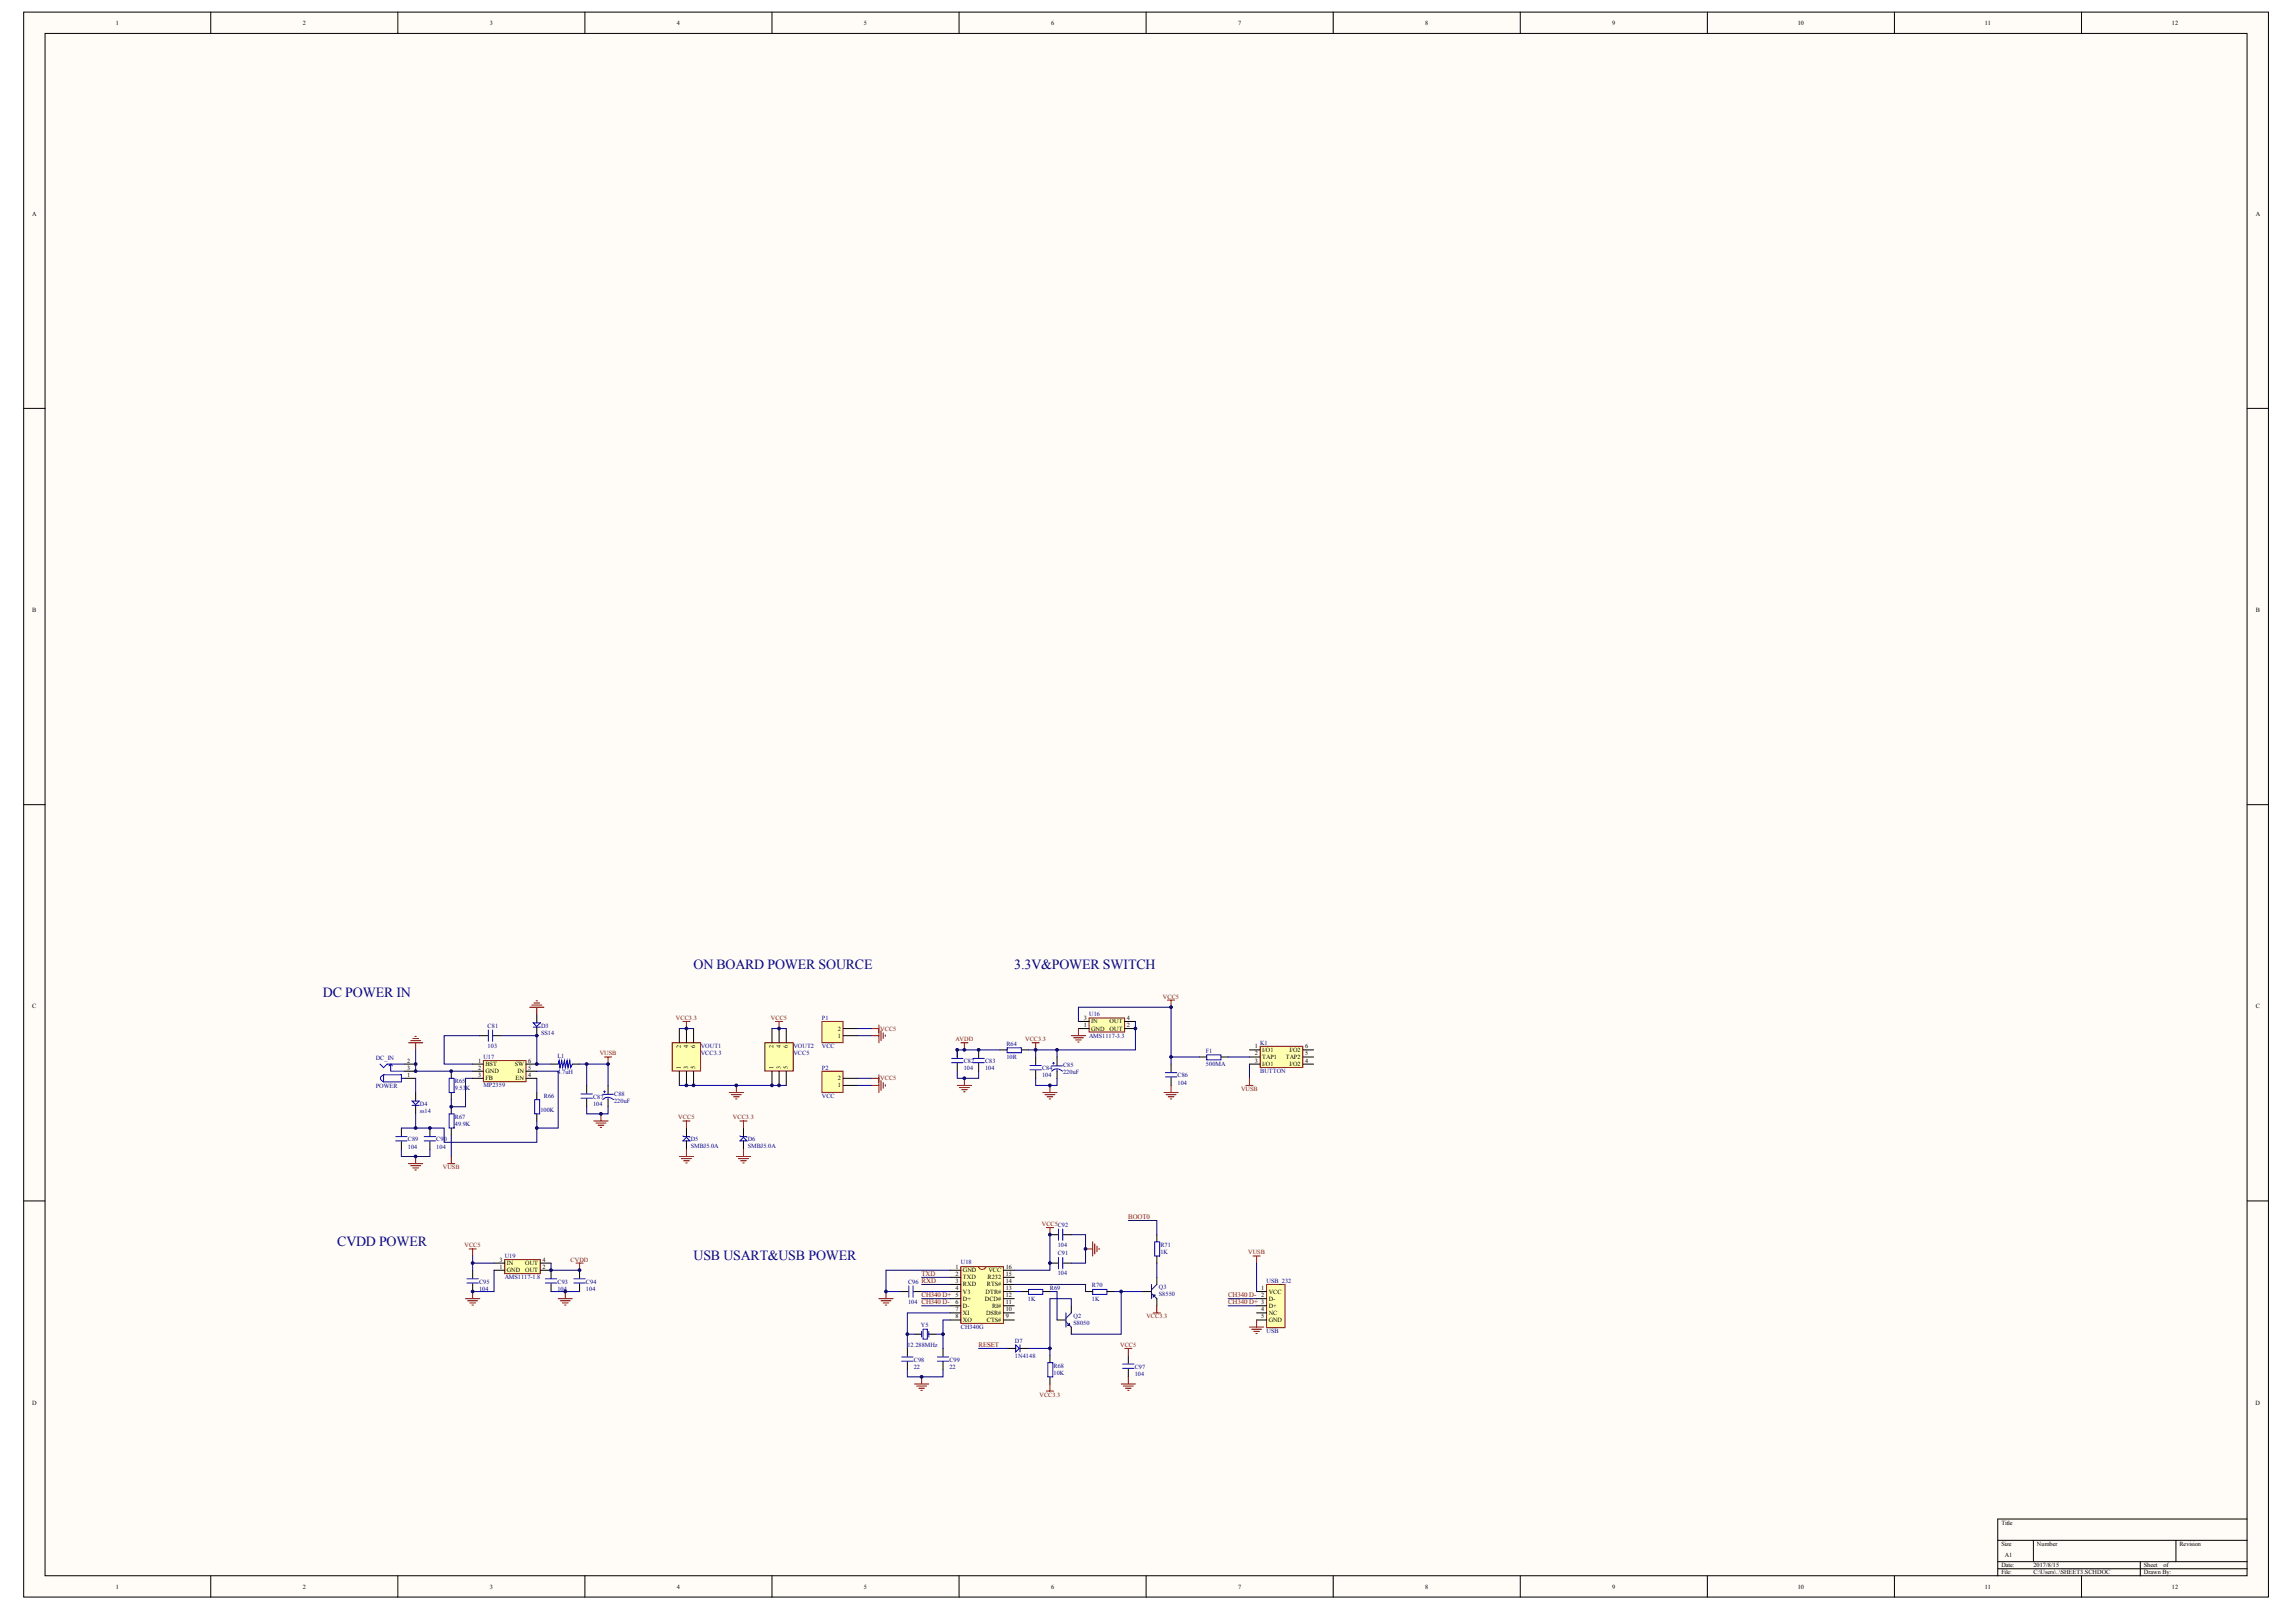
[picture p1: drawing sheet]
<svg xmlns="http://www.w3.org/2000/svg" width="287mm" height="202mm" viewBox="0 0 287 202" stroke-linecap="round" stroke-linejoin="round" font-family="sans-serif">
<defs><g id="words">
<g font-size="1.7" fill="#000080">
<text x="40.4" y="124.6">DC POWER IN</text>
<text x="86.7" y="121">ON BOARD POWER SOURCE</text>
<text x="126.8" y="121">3.3V&amp;POWER SWITCH</text>
<text x="42.1" y="155.6">CVDD POWER</text>
<text x="86.7" y="157.4">USB USART&amp;USB POWER</text>
</g>
<g font-size=".9" fill="#800000">
<text x="141" y="152.3">BOOT0</text>
<text x="115.2" y="159.4">TXD</text>
<text x="115.2" y="162">CH340 D+ 5</text>
<text x="153.5" y="162">CH340 D-</text>
<text x="153.5" y="162.9">CH340 D+ 3</text>
<text x="122.3" y="168.3">RESET</text>
</g>
<g font-size=".8">
<text x="14.5" y="3.1">1</text>
<text x="37.8" y="3.1">2</text>
<text x="61.2" y="3.1">3</text>
<text x="84.6" y="3.1">4</text>
<text x="108" y="3.1">5</text>
<text x="131.4" y="3.1">6</text>
<text x="154.7" y="3.1">7</text>
<text x="178.1" y="3.1">8</text>
<text x="201.5" y="3.1">9</text>
<text x="224.7" y="3.1">10</text>
<text x="248" y="3.1">11</text>
<text x="271.4" y="3.1">12</text>
<text x="4" y="27">A</text>
<text x="281.9" y="27">A</text>
<text x="4" y="76.5">B</text>
<text x="281.9" y="76.5">B</text>
<text x="4" y="126">C</text>
<text x="281.9" y="126">C</text>
<text x="85.1" y="130.9" transform="rotate(-90 85.1 130.9)">2</text>
<text x="86" y="130.9" transform="rotate(-90 86 130.9)">4</text>
<text x="86.9" y="130.9" transform="rotate(-90 86.9 130.9)">6</text>
<text x="96.7" y="130.9" transform="rotate(-90 96.7 130.9)">2</text>
<text x="97.6" y="130.9" transform="rotate(-90 97.6 130.9)">4</text>
<text x="98.5" y="130.9" transform="rotate(-90 98.5 130.9)">6</text>
<text x="104.7" y="129.6">1</text>
<text x="104.7" y="128.8">2</text>
<text x="135.4" y="128.3">1</text>
<text x="135.4" y="127.4">3</text>
<text x="136.4" y="128.8">GND</text>
<text x="136.4" y="127.9">IN</text>
<text x="138.7" y="128.8">OUT</text>
<text x="138.7" y="127.9">OUT</text>
<text x="140.8" y="128.3">2</text>
<text x="140.8" y="127.4">4</text>
<text x="156.8" y="131">1</text>
<text x="156.8" y="131.9">2</text>
<text x="157.8" y="131.4">I/O1</text>
<text x="161.1" y="131.4">I/O2</text>
<text x="163.1" y="131.9">5</text>
<text x="163.1" y="131">6</text>
<text x="50.9" y="134.5">1</text>
<text x="50.9" y="133.6">3</text>
<text x="50.9" y="132.8">2</text>
<text x="59.7" y="132.8">1</text>
<text x="59.7" y="133.6">2</text>
<text x="59.7" y="134.5">3</text>
<text x="60.7" y="133.2">BST</text>
<text x="60.7" y="134.1">GND</text>
<text x="60.7" y="135">FB</text>
<text x="64.3" y="133.2">SW</text>
<text x="64.4" y="135">EN</text>
<text x="64.7" y="134.1">IN</text>
<text x="66" y="134.5">4</text>
<text x="66" y="132.8">6</text>
<text x="66" y="133.6">5</text>
<text x="85.1" y="133.6" transform="rotate(-90 85.1 133.6)">1</text>
<text x="86" y="133.6" transform="rotate(-90 86 133.6)">3</text>
<text x="86.9" y="133.6" transform="rotate(-90 86.9 133.6)">5</text>
<text x="96.7" y="133.6" transform="rotate(-90 96.7 133.6)">1</text>
<text x="97.6" y="133.6" transform="rotate(-90 97.6 133.6)">3</text>
<text x="98.5" y="133.6" transform="rotate(-90 98.5 133.6)">5</text>
<text x="104.7" y="135.9">1</text>
<text x="104.7" y="135">2</text>
<text x="156.8" y="132.8">3</text>
<text x="157.8" y="132.3">TAP1</text>
<text x="157.8" y="133.2">I/O1</text>
<text x="160.7" y="132.3">TAP2</text>
<text x="161.1" y="133.2">I/O2</text>
<text x="163.1" y="132.8">4</text>
<text x="62.4" y="158.5">1</text>
<text x="62.4" y="157.6">3</text>
<text x="63.3" y="158.9">GND</text>
<text x="63.3" y="158.1">IN</text>
<text x="65.6" y="158.9">OUT</text>
<text x="65.6" y="158.1">OUT</text>
<text x="67.8" y="158.5">2</text>
<text x="67.8" y="157.6">4</text>
<text x="119.4" y="158.5">1</text>
<text x="119.4" y="159.4">2</text>
<text x="119.4" y="160.3">3</text>
<text x="119.4" y="161.2">4</text>
<text x="120.3" y="158.9">GND</text>
<text x="120.3" y="159.8">TXD</text>
<text x="120.3" y="160.7">RXD</text>
<text x="120.3" y="161.6">V3</text>
<text x="123.2" y="161.6">DTR#</text>
<text x="123.3" y="160.7">RTS#</text>
<text x="123.4" y="159.8">R232</text>
<text x="123.5" y="158.9">VCC</text>
<text x="125.7" y="161.2">13</text>
<text x="125.7" y="160.3">14</text>
<text x="125.7" y="159.4">15</text>
<text x="125.7" y="158.5">16</text>
<text x="157.6" y="161.2">1</text>
<text x="158.6" y="161.6">VCC</text>
<text x="119.4" y="162.9">6</text>
<text x="119.4" y="163.8">7</text>
<text x="119.4" y="164.7">8</text>
<text x="120.3" y="162.5">D+</text>
<text x="120.3" y="163.4">D-</text>
<text x="120.3" y="164.3">XI</text>
<text x="120.3" y="165.2">XO</text>
<text x="123.1" y="162.5">DCD#</text>
<text x="123.2" y="164.3">DSR#</text>
<text x="123.3" y="165.2">CTS#</text>
<text x="124" y="163.4">RI#</text>
<text x="125.7" y="164.7">9</text>
<text x="125.7" y="163.8">10</text>
<text x="125.7" y="162.9">11</text>
<text x="125.7" y="162.1">12</text>
<text x="157.6" y="162.1">2</text>
<text x="157.6" y="163.8">4</text>
<text x="157.6" y="164.7">5</text>
<text x="158.6" y="162.5">D-</text>
<text x="158.6" y="163.4">D+</text>
<text x="158.6" y="164.3">NC</text>
<text x="158.6" y="165.2">GND</text>
<text x="4" y="175.5">D</text>
<text x="281.9" y="175.5">D</text>
<text x="250.1" y="190.5">Title</text>
<text x="250.1" y="193.1">Size</text>
<text x="250.1" y="195.8">Date:</text>
<text x="250.1" y="196.7">File:</text>
<text x="250.6" y="194.5">A1</text>
<text x="254.1" y="195.8">2017/8/15</text>
<text x="254.1" y="196.7">C:\Users\..\SHEET3.SCHDOC</text>
<text x="254.6" y="193.1">Number</text>
<text x="267.9" y="195.8">Sheet</text>
<text x="267.9" y="196.7">Drawn By:</text>
<text x="270.4" y="195.8">of</text>
<text x="272.4" y="193.1">Revision</text>
<text x="14.5" y="198.5">1</text>
<text x="37.8" y="198.5">2</text>
<text x="61.2" y="198.5">3</text>
<text x="84.6" y="198.5">4</text>
<text x="108" y="198.5">5</text>
<text x="131.4" y="198.5">6</text>
<text x="154.7" y="198.5">7</text>
<text x="178.1" y="198.5">8</text>
<text x="201.5" y="198.5">9</text>
<text x="224.7" y="198.5">10</text>
<text x="248" y="198.5">11</text>
<text x="271.4" y="198.5">12</text>
</g>
<g font-size=".8" fill="#800000">
<text x="145.3" y="124.8">VCC5</text>
<text x="74.9" y="131.9">VUSB</text>
<text x="84.5" y="127.4">VCC3.3</text>
<text x="96.4" y="127.4">VCC5</text>
<text x="110" y="128.8">VCC5</text>
<text x="119.4" y="130.1">AVDD</text>
<text x="128.1" y="130.1">VCC3.3</text>
<text x="110" y="135">VCC5</text>
<text x="155.1" y="136.3">VUSB</text>
<text x="84.8" y="139.9">VCC5</text>
<text x="91.6" y="139.9">VCC3.3</text>
<text x="55.4" y="146.1">VUSB</text>
<text x="58.1" y="155.8">VCC5</text>
<text x="130.2" y="153.2">VCC5C92</text>
<text x="71.3" y="157.6">CVDD</text>
<text x="156" y="156.7">VUSB</text>
<text x="143.3" y="164.7">VCC3.3</text>
<text x="140" y="168.3">VCC5</text>
<text x="129.9" y="174.5">VCC3.3</text>
</g>
<g font-size=".8" fill="#000080">
<text x="60.9" y="128.4">C81</text>
<text x="60.9" y="130.9">103</text>
<text x="67.6" y="128.4">D3</text>
<text x="67.6" y="129.3">SS14</text>
<text x="87.6" y="131">VOUT1</text>
<text x="87.6" y="131.9">VCC3.3</text>
<text x="99.1" y="131">VOUT2</text>
<text x="99.1" y="131.9">VCC5</text>
<text x="102.7" y="127.4">P1</text>
<text x="102.7" y="131">VCC</text>
<text x="125.8" y="130.6">R64</text>
<text x="136.1" y="127">U16</text>
<text x="136.1" y="129.6">AMS1117-3.3</text>
<text x="150.7" y="131.5">F1</text>
<text x="157.5" y="130.5">K1</text>
<text x="47" y="132.5">DC_IN</text>
<text x="47" y="135.9">POWER</text>
<text x="56.8" y="135.3">R65</text>
<text x="56.8" y="136.2">9.53</text>
<text x="58.2" y="136.2">K</text>
<text x="60.4" y="132.3">U17</text>
<text x="60.4" y="135.9">MP2359</text>
<text x="68" y="137.2">R66</text>
<text x="69.7" y="132.2">L1</text>
<text x="69.7" y="134.2">4.7uH</text>
<text x="74.1" y="137.3">C87</text>
<text x="76.7" y="136.9">C88</text>
<text x="76.7" y="137.8">220uF</text>
<text x="102.7" y="133.6">P2</text>
<text x="102.7" y="137.2">VCC</text>
<text x="120.4" y="132.8">C82</text>
<text x="120.4" y="133.7">104</text>
<text x="123.1" y="132.8">C83</text>
<text x="123.1" y="133.7">104</text>
<text x="125.8" y="132.3">10R</text>
<text x="130.2" y="133.7">C84</text>
<text x="130.2" y="134.6">104</text>
<text x="132.9" y="133.3">C85</text>
<text x="132.9" y="134.2">220uF</text>
<text x="147.2" y="134.6">C86</text>
<text x="147.2" y="135.5">104</text>
<text x="150.7" y="133.2">500MA</text>
<text x="157.5" y="134.1">BUTTON</text>
<text x="51" y="142.6">C89</text>
<text x="51" y="143.5">104</text>
<text x="52.5" y="138.2">D4</text>
<text x="52.5" y="139.1">ss14</text>
<text x="54.5" y="142.6">C90</text>
<text x="54.5" y="143.5">104</text>
<text x="56.8" y="139.8">R67</text>
<text x="56.8" y="140.7">49.9K</text>
<text x="67.5" y="138.9">100K</text>
<text x="74.1" y="138.2">104</text>
<text x="86.3" y="142.5">D5</text>
<text x="86.3" y="143.4">SMBJ5.0A</text>
<text x="93.4" y="142.5">D6</text>
<text x="93.4" y="143.4">SMBJ5.0A</text>
<text x="132.2" y="155.8">104</text>
<text x="145" y="155.8">R71</text>
<text x="59.9" y="160.4">C95</text>
<text x="59.9" y="161.3">104</text>
<text x="63.1" y="157.2">U19</text>
<text x="63.1" y="159.8">AMS1117-1.8</text>
<text x="69.7" y="160.4">C93</text>
<text x="69.7" y="161.3">104</text>
<text x="73.2" y="160.4">C94</text>
<text x="73.2" y="161.3">104</text>
<text x="113.5" y="160.4">C96 RXD</text>
<text x="120.1" y="158">U18</text>
<text x="131.2" y="161.2">R69</text>
<text x="132.2" y="156.8">C91</text>
<text x="132.2" y="159.3">104</text>
<text x="136.5" y="160.8">R70</text>
<text x="144.8" y="161.1">Q3</text>
<text x="144.8" y="162">S8550</text>
<text x="145" y="156.6">1K</text>
<text x="158.3" y="160.3">USB_232</text>
<text x="113.5" y="162.9">104 CH340 D-</text>
<text x="115.1" y="165.8">Y5</text>
<text x="120.1" y="166.1">CH340G</text>
<text x="126.8" y="167.7">D7</text>
<text x="128.4" y="162.5">1K</text>
<text x="134.1" y="164.6">Q2</text>
<text x="134.1" y="165.5">S8050</text>
<text x="136.5" y="162.5">1K</text>
<text x="158.3" y="166.6">USB</text>
<text x="113.4" y="168.3">12.288MHz</text>
<text x="114.2" y="170.1">C98</text>
<text x="114.2" y="171">22</text>
<text x="118.7" y="170.1">C99</text>
<text x="118.7" y="171">22</text>
<text x="126.8" y="169.7">1N4148</text>
<text x="131.7" y="170.8">R68</text>
<text x="131.7" y="171.7">10K</text>
<text x="141.8" y="171">C97</text>
<text x="141.8" y="171.9">104</text>
</g>
</g></defs>
<g fill="#fffcf8" stroke="#000" stroke-width=".12">
<path d="M3 1.5h280.5v198h-280.5z"/>
<path d="M5.6 4.2h275.2v192.7h-275.2z"/>
</g>
<g fill="none" stroke="#000" stroke-width=".12">
<path d="M26.3 1.5v2.7M49.7 1.5v2.7M73.1 1.5v2.7M96.5 1.5v2.7M119.9 1.5v2.7M143.2 1.5v2.7M166.6 1.5v2.7M190 1.5v2.7M213.4 1.5v2.7M236.7 1.5v2.7M260.1 1.5v2.7M3 51h2.6"/>
<path d="M280.8 51h2.7M3 100.5h2.6M280.8 100.5h2.7M3 150h2.6M280.8 150h2.7M26.3 196.9v2.6M49.7 196.9v2.6M73.1 196.9v2.6M96.5 196.9v2.6M119.9 196.9v2.6M143.2 196.9v2.6M166.6 196.9v2.6"/>
<path d="M190 196.9v2.6M213.4 196.9v2.6M236.7 196.9v2.6M249.7 192.4h31.1M249.7 195.1h31.1M249.7 196h31.1M254.1 192.4v2.7M260.1 196.9v2.6M267.5 195.1v1.8M271.9 192.4v2.7M280.8 189.8h-31.1v7.1"/>
</g>
<path d="M60.4 132.5h5.3v2.6h-5.3z" fill="#ffffb0" stroke="#800000" stroke-width=".12"/>
<path d="M59.1 132.9h1.3M59.1 133.8h1.3M59.1 134.7h1.3M65.7 132.9h1.4M65.7 133.8h1.4M65.7 134.7h1.4" fill="none" stroke="#000" stroke-width=".12"/>
<path d="M84 130.3h3.6v3.5h-3.6z" fill="#ffffb0" stroke="#800000" stroke-width=".12"/>
<path d="M84.9 128.5v1.8M84.9 133.8v1.8M85.8 128.5v1.8M85.8 133.8v1.8M86.7 128.5v1.8M86.7 133.8v1.8" fill="none" stroke="#000" stroke-width=".12"/>
<path d="M95.6 130.3h3.5v3.5h-3.5z" fill="#ffffb0" stroke="#800000" stroke-width=".12"/>
<path d="M96.5 128.5v1.8M96.5 133.8v1.8M97.4 128.5v1.8M97.4 133.8v1.8M98.3 128.5v1.8M98.3 133.8v1.8" fill="none" stroke="#000" stroke-width=".12"/>
<path d="M136.1 127.2h4.4v1.7h-4.4z" fill="#ffffb0" stroke="#800000" stroke-width=".12"/>
<path d="M134.8 128.5h1.3M134.8 127.6h1.3M140.6 128.5h1.3M140.6 127.6h1.3" fill="none" stroke="#000" stroke-width=".12"/>
<path d="M63.1 157.4h4.4v1.7h-4.4z" fill="#ffffb0" stroke="#800000" stroke-width=".12"/>
<path d="M61.7 158.7h1.4M61.7 157.8h1.4M67.5 158.7h1.4M67.5 157.8h1.4" fill="none" stroke="#000" stroke-width=".12"/>
<path d="M120.1 158.3h5.3v7h-5.3z" fill="#ffffb0" stroke="#800000" stroke-width=".12"/>
<g fill="none" stroke="#000" stroke-width=".12">
<path d="M118.7 158.7h1.4M118.7 159.6h1.4M125.4 158.7h1.4M125.4 159.6h1.4M118.7 160.5h1.4M118.7 161.4h1.4M118.7 162.2h1.4M118.7 163.1h1.4M118.7 164h1.4M118.7 164.9h1.4M125.4 160.5h1.4M125.4 161.4h1.4"/>
<path d="M125.4 162.2h1.4M125.4 163.1h1.4M125.4 164h1.4M125.4 164.9h1.4"/>
</g>
<path d="M122.3 158.3a.46 .46 0 0 0 .4 .3 .46 .46 0 0 0 .5-.3" fill="none" stroke="#f00" stroke-width=".12"/>
<path d="M158.3 160.5h2.3v5.4h-2.3z" fill="#ffffb0" stroke="#800000" stroke-width=".12"/>
<g fill="none" stroke="#000" stroke-width=".12">
<path d="M50.6 134.7h1.3M50.6 133.8h1.3M50.6 132.9h1.3M51.9 136.5v1.1M51.9 138.1v1.1M56.4 133.8v.9M56.4 136.5v.9M56.4 138.3v.9M60 129.4h.9M61.7 129.4h.9M67.1 126.7v1.1M67.1 128.3v1.1"/>
<path d="M67.1 136.5v.9M67.1 139.2v.8M68.9 132.9h.9M71.5 132.9h.9M73.3 135.6v1M73.3 137.3v1M76 135.6v1.1M76 137.4v.9M119.6 131.2v.9M119.6 132.9v.9M122.3 131.2v.9M122.3 132.9v.9"/>
<path d="M125 131.2h.9M127.6 131.2h.9M129.4 132.1v.9M129.4 133.7v1M132.1 132.1v1M132.1 133.8v.9M146.4 132.9v1M146.4 134.6v1M149.9 132.1h.9M152.6 132.1h.9M50.2 140.9v1M50.2 142.6v1"/>
<path d="M53.7 140.9v1M53.7 142.6v1M56.4 140.9v.9M59.1 158.7v1M68.9 158.7v1M72.4 158.7v1M85.8 140.9v1.1M85.8 142.5v1.1M92.9 140.9v1.1M92.9 142.5v1.1M59.1 160.4v1M68.9 160.4v1"/>
<path d="M72.4 160.4v1M157 161.4h1.3M157 162.2h1.3M157 163.1h1.3M157 164h1.3M157 164.9h1.3"/>
</g>
<g fill="none" stroke="#00f" stroke-width=".12">
<path d="M47.5 132.9l.4 .5 .5-.5h2.2M47.9 134.3h2.3v.9h-2.3zM47.9 134.3a.45 .45 0 0 0-.3 .4 .45 .45 0 0 0 .3 .5M48.6 133.2l.2-.3v.9h1.8M48.8 132.9l.2 .3M50.2 134.7h.4M51.5 137.6h.9l-.5 .4zM51.5 138.1h.9M56.1 134.7h.7v1.8h-.7zM56.1 139.2h.7v1.7h-.7zM61 128.7v1.4M61.6 128.7v1.4"/>
<path d="M66.6 127.8h.9l-.4 .4zM66.6 128.3h.9M66.8 137.4h.6v1.8h-.6zM69.8 132.9l.1-.4 .1 .9 .2-.9 .1 .9 .2-.9 .1 .9 .3-.9 .1 .9 .2-.9 .1 .9 .2-.5M72.6 137.2h1.4M72.6 136.7h1.4M75.3 137.4a.92 .92 0 0 1 1.4 0M75.3 136.7h1.4M75.4 136.4h.3M75.5 136.3v.2M76 137.2v.2M118.9 132.8h1.4"/>
<path d="M118.9 132.2h1.4M121.6 132.8h1.4M121.6 132.2h1.4M125.9 130.9h1.7v.6h-1.7zM128.7 133.7h1.4M128.7 133.1h1.4M131.4 133.8a.92 .92 0 0 1 1.4 0M131.4 133.2h1.4M131.5 132.8h.3M131.7 132.7v.2M132.1 133.6v.2M145.6 134.5h1.5"/>
<path d="M145.6 134h1.5M150.8 131.8h1.8v.6h-1.8zM49.4 142.5h1.5M49.4 142h1.5M53 142.5h1.4M53 142h1.4M58.4 159.8h1.4M68.2 159.8h1.4M71.7 159.8h1.4M85.3 142.5l.5-.4 .4 .4zM85.3 141.9l.1 .1h.7l.1 .1M92.5 142.5l.4-.4 .5 .4z"/>
<path d="M92.5 141.9l.1 .1h.7l.1 .1M58.4 160.3h1.4M68.2 160.3h1.4M71.7 160.3h1.4"/>
</g>
<g fill="none" stroke="#800000" stroke-width=".12">
<path d="M51.1 130.3h1.7M51.3 130h1.3M51.6 129.7h.7M51.9 129.5h.1M51.9 130.3v.9M66.2 125.8h1.8M66.5 125.6h1.2M66.7 125.3h.7M67 125h.2M67.1 125.8v.9M75.1 139.2v.8M85.3 127.6h.9"/>
<path d="M85.8 127.6v.9M91.1 136.5h1.8M91.4 136.8h1.2M91.7 137h.7M91.9 137.3h.2M92 135.6v.9M96.9 127.6h.9M97.4 127.6v.9M51.1 145.4h1.7M51.3 145.6h1.3M51.6 145.9h.7M51.9 146.2h.1"/>
<path d="M51.9 144.5v.9M56 145.4h.8M56.4 144.5v.9M58.6 156h.9M59.1 156v.9M72 157.8h.9M72.4 157.8v.9M74.2 140h1.8M74.5 140.3h1.2M74.7 140.6h.8M75 140.8h.2M84.9 144.5h1.8"/>
<path d="M85.2 144.8h1.2M85.3 140h.9M85.4 145h.7M85.7 145.3h.2M85.8 140v.9M85.8 143.6v.9M92 144.5h1.8M92.3 144.8h1.2M92.5 140h.9M92.6 145h.7M92.8 145.3h.2M92.9 140v.9"/>
<path d="M92.9 143.6v.9M58.2 162.2h1.8M58.4 162.5h1.3M58.7 162.8h.7M59 163h.2M59.1 161.4v.8M69.8 162.2h1.7M70 162.5h1.3M70.3 162.8h.7M70.6 163h.1M70.6 161.4v.8"/>
</g>
<g fill="none" stroke="#000080" stroke-width=".12">
<path d="M51.9 131.2v2.6h7.2M51.9 134.7v1.8M51.9 139.2v1.7M59.1 134.7h-.9v3.6h-1.8v-.9M60 129.4h-4.5v3.5h3.6M62.6 129.4h4.5v3.5h1.8M67.1 133.8h2.7v7.1h-2.7v-.9M67.1 134.7v1.8M72.4 132.9h.9v2.7M73.3 132.9h2.7v2.7M73.3 138.3v.9h2.7v-.9M84.9 135.6h13.4"/>
<path d="M84.9 128.5h1.8M96.5 128.5h1.8M50.2 143.6v.9h3.5v-.9M50.2 140.9h5.3v1.8h11.6v-1.8M56.4 141.8v2.7M59.1 156.9v.9M61.7 157.8h-2.6v.9M61.7 158.7v2.7h-2.6M68.9 157.8v.9h3.5M68.9 161.4h3.5"/>
</g>
<path d="M157.5 130.7h5.3v2.7h-5.3z" fill="#ffffb0" stroke="#800000" stroke-width=".12"/>
<g fill="none" stroke="#000" stroke-width=".12">
<path d="M156.1 131.2h1.4M156.1 132.1h1.4M156.1 132.9h1.4M162.8 131.2h1.4M162.8 132.1h1.4M162.8 132.9h1.4M131.2 157.8h1M131.2 154.3h1M132.9 157.8h1M132.9 154.3h1M144.6 154.3v.8M144.6 156.9v.9"/>
<path d="M144.6 159.6v.9M112.5 161.4h1M113.4 168.5v.9M113.4 170.2v.9M114.2 161.4h1M114.3 166.7h.9M116.1 166.7h.9M117.8 168.5v.9M117.8 170.2v.9M125.9 168.5h1M127.5 168.5h1M127.6 161.4h.9"/>
<path d="M130.3 161.4h.9M131.2 169.4v.8M131.2 172v.9M132.1 164.9h1.1M133.9 163.1v.9M133.9 165.8v.9M135.7 161.4h.9M138.3 161.4h.9M141 169.4v.9M141 171v1M142.8 161.4h1.1M144.6 162.2v.9"/>
</g>
<g fill="none" stroke="#000080" stroke-width=".12">
<path d="M119.6 133.8v.9h2.7v-.9M125 131.2h-5.4v.9M128.5 131.2h.9M129.4 132.1v-.9h2.7v.9M129.4 134.7v.9h2.7v-.9M134.8 127.6v-1.8h11.6v7.1M141.9 127.6v3.6h-9.8M146.4 132.1h3.5M153.5 132.1h2.6M156.1 132.9v1.8M115.2 159.6h3.5M118.7 158.7h-8v2.7h1.8"/>
<path d="M131.2 154.3v4.4h-4.4M133.9 154.3h1.8v3.5h-1.8M141 152.5h3.6v1.8M144.6 157.8v1.8M157 157.8v3.6M113.4 171.1v.9h4.4v-.9M114.3 166.7h-.9v1.8M115.2 162.2h3.5M115.2 163.1h3.5M115.2 161.4h3.5M115.2 160.5h3.5M117 166.7h.8v1.8"/>
<path d="M118.7 164h-5.3v2.7M118.7 164.9h-.9v1.8M122.3 168.5h3.6M126.8 160.5h8.9v.9M126.8 161.4h.8M128.5 168.5h2.7M131.2 161.4h.9v3.5M133.9 163.1v-.9h-2.7v7.2M139.2 161.4h3.6M140.1 161.4v5.3h-6.2M153.5 162.2h3.5M153.5 163.1h3.5"/>
</g>
<g fill="none" stroke="#800000" stroke-width=".12">
<path d="M75.5 132.1h.9M76 132.1v.8M119.6 135.6h1.8M119.9 135.9h1.2M120.1 130.3h.9M120.2 136.1h.7M120.4 136.4h.2M120.5 130.3v.9M120.5 134.7v.9M129 130.3h.9M129.4 130.3v.9M130.3 136.5h1.8"/>
<path d="M130.6 136.8h1.2M130.9 137h.7M131.1 137.3h.2M131.2 135.6v.9M133.9 129.4h1.8M134.1 129.7h1.3M134.4 129.9h.7M134.7 130.2h.2M134.8 128.5v.9M145.5 136.5h1.7M145.7 136.8h1.3M145.9 124.9h.9"/>
<path d="M146 137h.7M146.3 137.3h.1M146.4 124.9v.9M146.4 135.6v.9M155.7 135.6h.9M156.1 134.7v.9M130.8 153.4h.9M131.2 153.4v.9M135.7 156h.9M136.6 155.1v1.8M136.8 155.4v1.3M137.1 155.7v.7"/>
<path d="M137.4 155.9v.2M156.6 156.9h.9M157 156.9v.9M109.8 162.2h1.8M110.1 162.5h1.2M110.4 162.8h.7M110.6 163h.2M110.7 161.4v.8M114.3 172.9h1.8M114.6 173.2h1.2M114.8 173.4h.7M115.1 173.7h.2"/>
<path d="M115.2 172v.9M130.8 173.8h.9M131.2 172.9v.9M140.1 172.9h1.8M140.4 173.2h1.2M140.6 168.5h.9M140.7 173.4h.7M140.9 173.7h.2M141 168.5v.9M141 172v.9M144.1 164h.9M144.6 163.1v.9"/>
<path d="M156.1 165.8h1.8M156.4 166.1h1.3M156.7 166.3h.7M156.9 166.6h.2M157 164.9v.9"/>
</g>
<g fill="none" stroke="#00f" stroke-width=".12">
<path d="M132.3 153.5v1.5M132.3 157.1v1.4M132.8 153.5v1.5M132.8 157.1v1.4M144.3 155.1h.6v1.8h-.6zM112.7 170.1h1.4M112.7 169.5h1.4M113.6 160.6v1.5M114.1 160.6v1.5M115.2 166.3v.7M115.4 166.1h.5v1.2h-.5zM116.1 166.3v.7"/>
<path d="M117.1 170.1h1.5M117.1 169.5h1.5M126.9 168l.5 .5-.5 .4zM127.5 168v.9M128.5 161.1h1.8v.6h-1.8zM130.9 170.2h.7v1.8h-.7zM136.6 161.1h1.7v.6h-1.7zM140.3 171h1.4M140.3 170.4h1.4"/>
</g>
<path d="M133.2 164v1.8M133.2 165.1l.7 .7M133.4 165.6l.3-.2v.2zM133.9 164l-.7 .7M143.9 160.5v1.7M143.9 161.6l.7 .6M144.1 161.8h.2l-.2 .2zM144.6 160.5l-.7 .6" fill="none" stroke="#11037f" stroke-width=".12"/>
<path d="M102.7 127.6h2.7v2.7h-2.7z" fill="#ffffb0" stroke="#800000" stroke-width=".12"/>
<path d="M105.4 129.4h1.8M105.4 128.5h1.8" fill="none" stroke="#000" stroke-width=".12"/>
<path d="M102.7 133.8h2.7v2.7h-2.7z" fill="#ffffb0" stroke="#800000" stroke-width=".12"/>
<path d="M105.4 135.6h1.8M105.4 134.7h1.8" fill="none" stroke="#000" stroke-width=".12"/>
<path d="M107.2 128.5h1.7M107.2 129.4h1.7M107.2 134.7h1.7M107.2 135.6h1.7" fill="none" stroke="#000080" stroke-width=".12"/>
<path d="M108.9 128.5h.9M108.9 134.7h.9M108.9 135.6h.9M108.9 129.4h.9M109.8 128.1v2.2M109.8 134.3v2.2M110.1 128.8v1.2M110.1 135v1.2M110.4 129v.7M110.4 135.3v.7M110.6 129.3v.2M110.6 135.5v.2" fill="none" stroke="#800000" stroke-width=".12"/>
<g fill="#000080" stroke="#000080" stroke-width=".12">
<circle cx="51.9" cy="144.5" r=".17"/>
<circle cx="51.9" cy="140.9" r=".17"/>
<circle cx="51.9" cy="133.8" r=".17"/>
<circle cx="51.9" cy="132.9" r=".17"/>
<circle cx="53.7" cy="140.9" r=".17"/>
<circle cx="56.4" cy="138.3" r=".17"/>
<circle cx="56.4" cy="133.8" r=".17"/>
<circle cx="59.1" cy="161.4" r=".17"/>
<circle cx="59.1" cy="157.8" r=".17"/>
<circle cx="67.1" cy="140.9" r=".17"/>
<circle cx="67.1" cy="132.9" r=".17"/>
<circle cx="67.1" cy="129.4" r=".17"/>
<circle cx="68.9" cy="158.7" r=".17"/>
<circle cx="70.6" cy="161.4" r=".17"/>
<circle cx="72.4" cy="158.7" r=".17"/>
<circle cx="73.3" cy="132.9" r=".17"/>
<circle cx="75.1" cy="139.1" r=".17"/>
<circle cx="76" cy="132.9" r=".17"/>
<circle cx="85.8" cy="135.6" r=".17"/>
<circle cx="85.8" cy="128.5" r=".17"/>
<circle cx="86.7" cy="135.6" r=".17"/>
<circle cx="92" cy="135.6" r=".17"/>
<circle cx="96.5" cy="135.6" r=".17"/>
<circle cx="97.4" cy="135.6" r=".17"/>
<circle cx="97.4" cy="128.5" r=".17"/>
<circle cx="110.7" cy="161.4" r=".17"/>
<circle cx="113.4" cy="166.7" r=".17"/>
<circle cx="115.2" cy="172" r=".17"/>
<circle cx="117.8" cy="166.7" r=".17"/>
<circle cx="119.6" cy="131.2" r=".17"/>
<circle cx="120.5" cy="134.7" r=".17"/>
<circle cx="120.5" cy="131.2" r=".17"/>
<circle cx="122.3" cy="131.2" r=".17"/>
<circle cx="129.4" cy="131.2" r=".17"/>
<circle cx="131.2" cy="168.5" r=".17"/>
<circle cx="131.2" cy="157.8" r=".17"/>
<circle cx="131.2" cy="154.2" r=".17"/>
<circle cx="131.2" cy="135.6" r=".17"/>
<circle cx="132.1" cy="131.2" r=".17"/>
<circle cx="135.7" cy="156" r=".17"/>
<circle cx="140.1" cy="161.4" r=".17"/>
<circle cx="141.9" cy="128.5" r=".17"/>
<circle cx="146.3" cy="132" r=".17"/>
<circle cx="146.3" cy="125.8" r=".17"/>
</g>
<use href="#words"/>
</svg>
